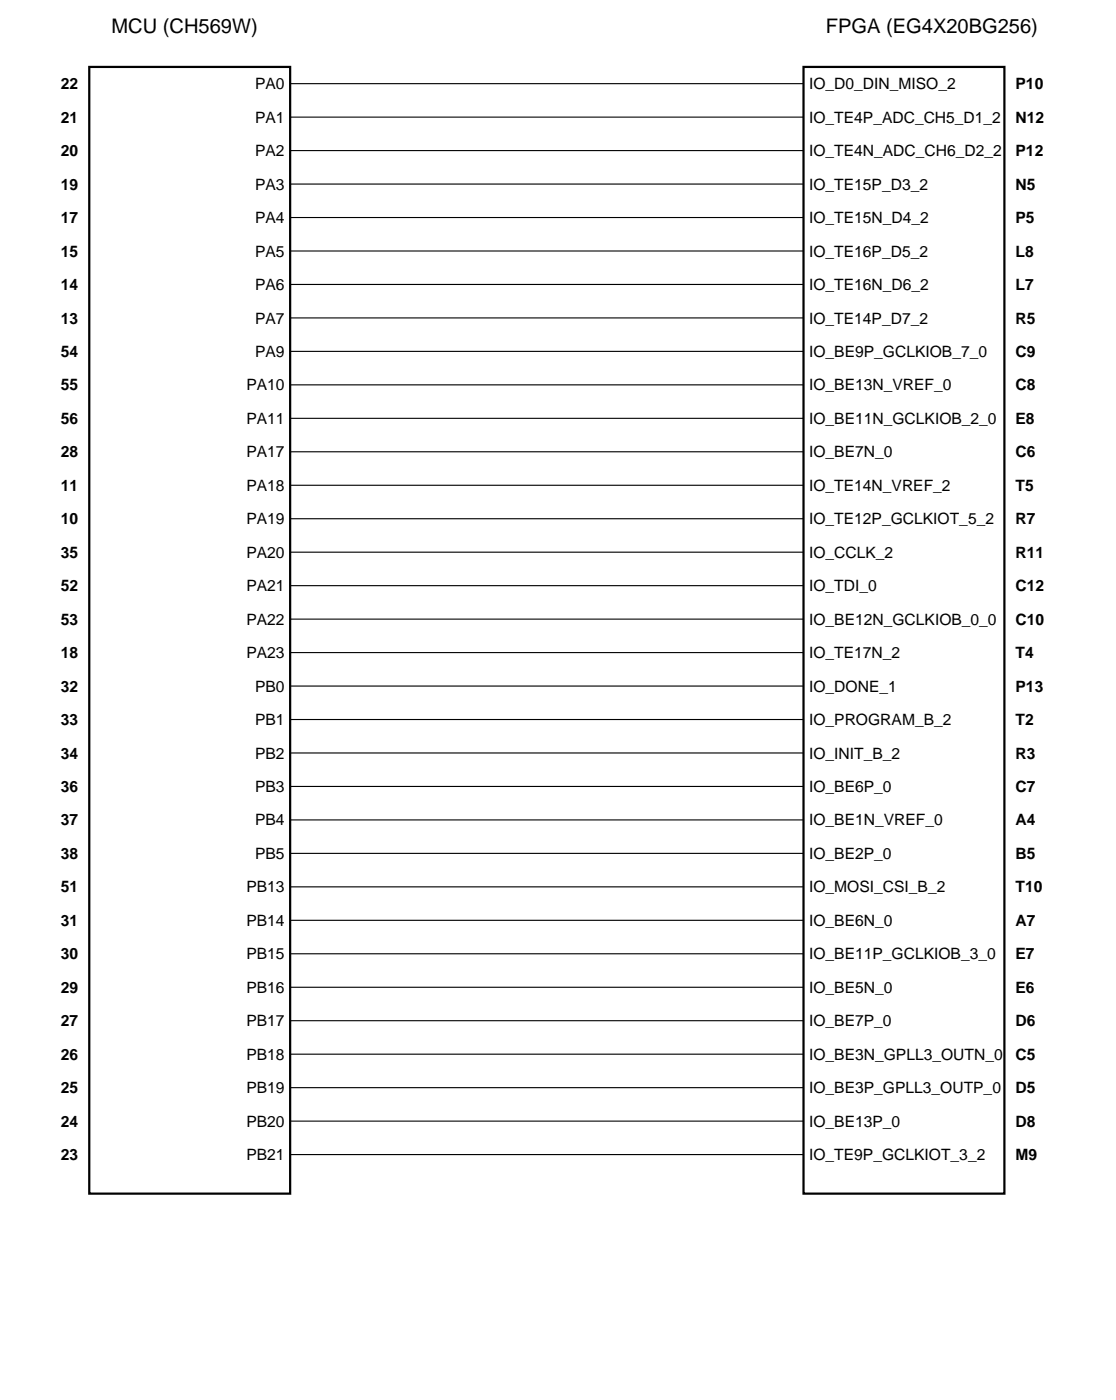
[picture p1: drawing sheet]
<svg xmlns="http://www.w3.org/2000/svg" width="353mm" height="443mm" viewBox="0 0 353 443" stroke-linecap="round" stroke-linejoin="round" font-family="sans-serif">
<defs><g id="words">
<g font-size="6.3">
<text x="35.3" y="10.6">MCU (CH569W)</text>
<text x="261.1" y="10.6">FPGA (EG4X20BG256)</text>
</g>
<g font-size="4.9">
<text x="19.2" y="28.2">22</text>
<text x="80.6" y="28.2">PA0</text>
<text x="255.8" y="28.2">IO_D0_DIN_MISO_2</text>
<text x="321" y="28.2">P10</text>
<text x="19.2" y="38.8">21</text>
<text x="80.6" y="38.8">PA1</text>
<text x="255.8" y="38.8">IO_TE4P_ADC_CH5_D1_2</text>
<text x="321" y="38.8">N12</text>
<text x="19.2" y="49.4">20</text>
<text x="80.6" y="49.4">PA2</text>
<text x="255.8" y="49.4">IO_TE4N_ADC_CH6_D2_2</text>
<text x="321" y="49.4">P12</text>
<text x="19.2" y="60">19</text>
<text x="80.6" y="60">PA3</text>
<text x="255.8" y="60">IO_TE15P_D3_2</text>
<text x="321" y="60">N5</text>
<text x="19.2" y="70.6">17</text>
<text x="80.6" y="70.6">PA4</text>
<text x="255.8" y="70.6">IO_TE15N_D4_2</text>
<text x="321" y="70.6">P5</text>
<text x="19.2" y="81.1">15</text>
<text x="80.6" y="81.1">PA5</text>
<text x="255.8" y="81.1">IO_TE16P_D5_2</text>
<text x="321" y="81.1">L8</text>
<text x="19.2" y="91.7">14</text>
<text x="80.6" y="91.7">PA6</text>
<text x="255.8" y="91.7">IO_TE16N_D6_2</text>
<text x="321" y="91.7">L7</text>
<text x="19.2" y="102.3">13</text>
<text x="80.6" y="102.3">PA7</text>
<text x="255.8" y="102.3">IO_TE14P_D7_2</text>
<text x="321" y="102.3">R5</text>
<text x="19.2" y="112.9">54</text>
<text x="80.6" y="112.9">PA9</text>
<text x="255.8" y="112.9">IO_BE9P_GCLKIOB_7_0</text>
<text x="321" y="112.9">C9</text>
<text x="19.2" y="123.5">55</text>
<text x="77.9" y="123.5">PA10</text>
<text x="255.8" y="123.5">IO_BE13N_VREF_0</text>
<text x="321" y="123.5">C8</text>
<text x="19.2" y="134.1">56</text>
<text x="77.9" y="134.1">PA11</text>
<text x="255.8" y="134.1">IO_BE11N_GCLKIOB_2_0</text>
<text x="321" y="134.1">E8</text>
<text x="19.2" y="144.6">28</text>
<text x="77.9" y="144.6">PA17</text>
<text x="255.8" y="144.6">IO_BE7N_0</text>
<text x="321" y="144.6">C6</text>
<text x="19.2" y="155.2">11</text>
<text x="77.9" y="155.2">PA18</text>
<text x="255.8" y="155.2">IO_TE14N_VREF_2</text>
<text x="321" y="155.2">T5</text>
<text x="19.2" y="165.8">10</text>
<text x="77.9" y="165.8">PA19</text>
<text x="255.8" y="165.8">IO_TE12P_GCLKIOT_5_2</text>
<text x="321" y="165.8">R7</text>
<text x="19.2" y="176.4">35</text>
<text x="77.9" y="176.4">PA20</text>
<text x="255.8" y="176.4">IO_CCLK_2</text>
<text x="321" y="176.4">R11</text>
<text x="19.2" y="187">52</text>
<text x="77.9" y="187">PA21</text>
<text x="255.8" y="187">IO_TDI_0</text>
<text x="321" y="187">C12</text>
<text x="19.2" y="197.6">53</text>
<text x="77.9" y="197.6">PA22</text>
<text x="255.8" y="197.6">IO_BE12N_GCLKIOB_0_0</text>
<text x="321" y="197.6">C10</text>
<text x="19.2" y="208.1">18</text>
<text x="77.9" y="208.1">PA23</text>
<text x="255.8" y="208.1">IO_TE17N_2</text>
<text x="321" y="208.1">T4</text>
<text x="19.2" y="218.7">32</text>
<text x="80.6" y="218.7">PB0</text>
<text x="255.8" y="218.7">IO_DONE_1</text>
<text x="321" y="218.7">P13</text>
<text x="19.2" y="229.3">33</text>
<text x="80.6" y="229.3">PB1</text>
<text x="255.8" y="229.3">IO_PROGRAM_B_2</text>
<text x="321" y="229.3">T2</text>
<text x="19.2" y="239.9">34</text>
<text x="80.6" y="239.9">PB2</text>
<text x="255.8" y="239.9">IO_INIT_B_2</text>
<text x="321" y="239.9">R3</text>
<text x="19.2" y="250.5">36</text>
<text x="80.6" y="250.5">PB3</text>
<text x="255.8" y="250.5">IO_BE6P_0</text>
<text x="321" y="250.5">C7</text>
<text x="19.2" y="261.1">37</text>
<text x="80.6" y="261.1">PB4</text>
<text x="255.8" y="261.1">IO_BE1N_VREF_0</text>
<text x="321" y="261.1">A4</text>
<text x="19.2" y="271.6">38</text>
<text x="80.6" y="271.6">PB5</text>
<text x="255.8" y="271.6">IO_BE2P_0</text>
<text x="321" y="271.6">B5</text>
<text x="19.2" y="282.2">51</text>
<text x="77.9" y="282.2">PB13</text>
<text x="255.8" y="282.2">IO_MOSI_CSI_B_2</text>
<text x="321" y="282.2">T10</text>
<text x="19.2" y="292.8">31</text>
<text x="77.9" y="292.8">PB14</text>
<text x="255.8" y="292.8">IO_BE6N_0</text>
<text x="321" y="292.8">A7</text>
<text x="19.2" y="303.4">30</text>
<text x="77.9" y="303.4">PB15</text>
<text x="255.8" y="303.4">IO_BE11P_GCLKIOB_3_0</text>
<text x="321" y="303.4">E7</text>
<text x="19.2" y="314">29</text>
<text x="77.9" y="314">PB16</text>
<text x="255.8" y="314">IO_BE5N_0</text>
<text x="321" y="314">E6</text>
<text x="19.2" y="324.6">27</text>
<text x="77.9" y="324.6">PB17</text>
<text x="255.8" y="324.6">IO_BE7P_0</text>
<text x="321" y="324.6">D6</text>
<text x="19.2" y="335.1">26</text>
<text x="77.9" y="335.1">PB18</text>
<text x="255.8" y="335.1">IO_BE3N_GPLL3_OUTN_0</text>
<text x="321" y="335.1">C5</text>
<text x="19.2" y="345.7">25</text>
<text x="77.9" y="345.7">PB19</text>
<text x="255.8" y="345.7">IO_BE3P_GPLL3_OUTP_0</text>
<text x="321" y="345.7">D5</text>
<text x="19.2" y="356.3">24</text>
<text x="77.9" y="356.3">PB20</text>
<text x="255.8" y="356.3">IO_BE13P_0</text>
<text x="321" y="356.3">D8</text>
<text x="19.2" y="366.9">23</text>
<text x="77.9" y="366.9">PB21</text>
<text x="255.8" y="366.9">IO_TE9P_GCLKIOT_3_2</text>
<text x="321" y="366.9">M9</text>
</g>
</g></defs>
<path d="M28.2 21.2h63.5v356.3h-63.5zM254 21.2h63.5v356.3h-63.5z" fill="none" stroke="#000" stroke-width=".71" stroke-linecap="butt"/>
<g fill="none" stroke="#000" stroke-width=".35">
<path d="M91.7 26.5h162.3M91.7 37h162.3M91.7 47.6h162.3M91.7 58.2h162.3M91.7 68.8h162.3M91.7 79.4h162.3M91.7 90h162.3M91.7 100.5h162.3M91.7 111.1h162.3M91.7 121.7h162.3M91.7 132.3h162.3M91.7 142.9h162.3"/>
<path d="M91.7 153.5h162.3M91.7 164h162.3M91.7 174.6h162.3M91.7 185.2h162.3M91.7 195.8h162.3M91.7 206.4h162.3M91.7 217h162.3M91.7 227.5h162.3M91.7 238.1h162.3M91.7 248.7h162.3M91.7 259.3h162.3M91.7 269.9h162.3"/>
<path d="M91.7 280.5h162.3M91.7 291h162.3M91.7 301.6h162.3M91.7 312.2h162.3M91.7 322.8h162.3M91.7 333.4h162.3M91.7 344h162.3M91.7 354.5h162.3M91.7 365.1h162.3"/>
</g>
<use href="#words"/>
</svg>
